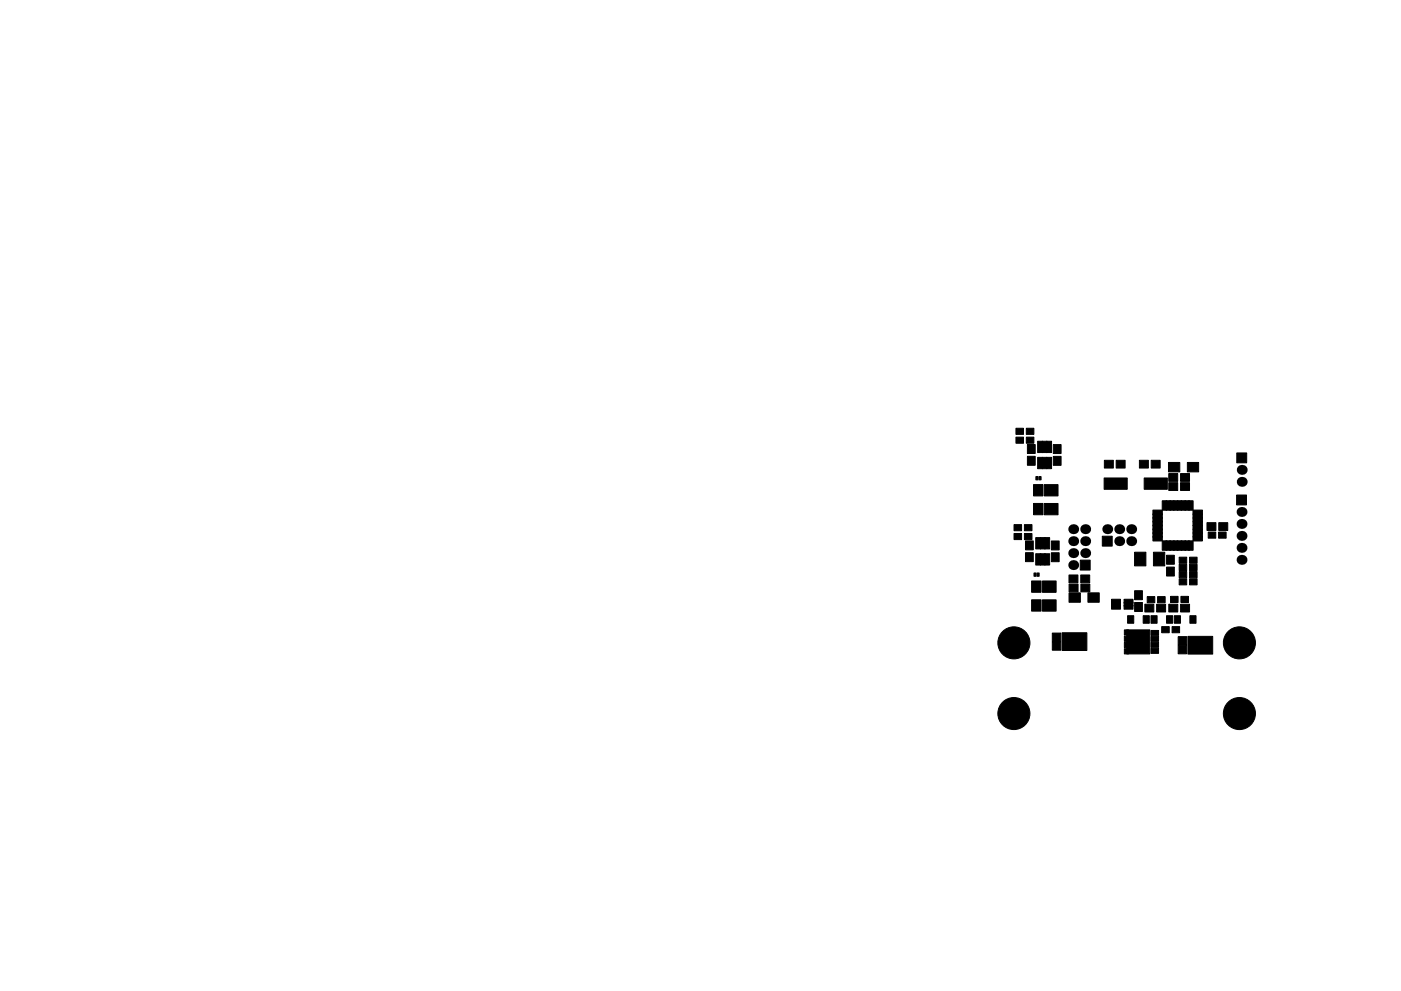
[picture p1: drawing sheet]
<svg xmlns="http://www.w3.org/2000/svg" width="297mm" height="210mm" viewBox="0 0 297 210" stroke-linecap="round" stroke-linejoin="round" font-family="sans-serif">
<g fill="#000" stroke="#000" stroke-width=".21">
<path d="M215.4 92.7h1.6v1.3h-1.6zM215.4 90.9h1.6v1.3h-1.6zM217.6 92.7h1.6v1.3h-1.6zM217.6 90.9h1.6v1.3h-1.6zM217.8 96.8h1.7v1.9h-1.7zM217.8 94.3h1.7v1.9h-1.7zM220 93.6h1.1v2.4h-1.1zM220 97h1.1v2.4h-1.1zM221 93.6h1v2.4h-1zM221 97h1v2.4h-1zM221.9 93.6h1.1v2.4h-1.1zM221.9 97h1.1v2.4h-1.1z"/>
<path d="M223.3 96.8h1.7v1.9h-1.7zM223.3 94.3h1.7v1.9h-1.7zM234.1 97.7h1.9v1.6h-1.9zM236.6 97.7h1.9v1.6h-1.9zM241.6 97.7h1.9v1.6h-1.9zM244.1 97.7h1.9v1.6h-1.9zM262.2 96.1h2.1v2.1h-2.1zM215 113.2h1.6v1.3h-1.6zM215 111.3h1.6v1.3h-1.6zM217.2 113.2h1.6v1.3h-1.6zM217.2 111.3h1.6v1.3h-1.6zM217.4 117.3h1.7v1.9h-1.7z"/>
<path d="M217.4 114.8h1.7v1.9h-1.7zM219.1 102.8h2v2.4h-2zM219.1 106.8h2v2.4h-2zM219.6 114.1h1v2.4h-1zM219.6 117.5h1v2.4h-1zM219.6 101.1h.5v.7h-.5zM220.5 114.1h1.1v2.4h-1.1zM220.5 117.5h1.1v2.4h-1.1zM220.3 101.1h.4v.7h-.4zM221.4 102.8h2.9v2.4h-2.9zM221.4 106.8h2.9v2.4h-2.9zM221.5 114.1h1v2.4h-1z"/>
<path d="M221.5 117.5h1v2.4h-1zM222.9 117.3h1.7v1.9h-1.7zM222.9 114.8h1.7v1.9h-1.7zM229 118.8h2.1v2.1h-2.1zM233.7 113.8h2.1v2.1h-2.1zM234.1 101.4h4.9v2.4h-4.9zM240.6 117.2h2.4v2.9h-2.4zM244.4 108.2h2v1h-2zM244.4 109h2v1h-2zM244.4 109.8h2v1h-2zM244.4 110.6h2v1h-2zM244.4 111.4h2v1h-2z"/>
<path d="M244.4 112.2h2v1h-2zM244.4 113h2v1h-2zM244.4 113.8h2v1h-2zM246.4 106.2h1v2h-1zM246.4 114.7h1v2h-1zM244.6 117.2h2.4v2.9h-2.4zM247.2 106.2h1v2h-1zM247.2 114.7h1v2h-1zM247.3 117.8h1.7v1.9h-1.7zM242.6 101.4h4.9v2.4h-4.9zM247.7 98.1h2.4v2h-2.4zM247.8 102.4h1.9v1.7h-1.9z"/>
<path d="M247.8 100.5h1.9v1.6h-1.9zM248 106.2h1v2h-1zM248 114.7h1v2h-1zM248.8 106.2h1v2h-1zM248.8 114.7h1v2h-1zM249.6 106.2h1v2h-1zM249.6 114.7h1v2h-1zM250 118.2h1.6v1.3h-1.6zM250.3 102.4h1.9v1.7h-1.9zM250.3 100.5h1.9v1.6h-1.9zM250.4 106.2h1v2h-1zM250.4 114.7h1v2h-1z"/>
<path d="M251.2 106.2h1v2h-1zM251.2 114.7h1v2h-1zM250 119.7h1.6v1.3h-1.6zM251.7 98.1h2.4v2h-2.4zM252 106.2h1v2h-1zM252 114.7h1v2h-1zM252.2 118.2h1.6v1.3h-1.6zM252.9 113.8h2v1h-2zM252.9 113h2v1h-2zM252.9 112.2h2v1h-2zM252.9 111.4h2v1h-2zM252.9 110.6h2v1h-2z"/>
<path d="M252.9 109.8h2v1h-2zM252.9 109h2v1h-2zM252.9 108.2h2v1h-2zM252.2 119.7h1.6v1.3h-1.6zM256.2 112.9h1.6v1.3h-1.6zM255.9 110.9h1.9v1.6h-1.9zM258.4 112.9h1.6v1.3h-1.6zM258.4 110.9h1.9v1.6h-1.9zM262.2 105h2.1v2.1h-2.1zM218.7 123.3h2v2.4h-2zM218.7 127.3h2v2.4h-2zM219.2 121.6h.5v.7h-.5z"/>
<path d="M219.9 121.6h.4v.7h-.4zM221 123.3h2.9v2.4h-2.9zM221 127.3h2.9v2.4h-2.9zM223.1 134.3h1.8v1.8h-1.8zM223.1 136.2h1.8v1.8h-1.8zM226.6 122h1.9v1.6h-1.9zM226.7 125.8h2.4v2h-2.4zM226.7 123.9h1.9v1.7h-1.9zM229.1 122h1.9v1.6h-1.9zM229.2 123.9h1.9v1.7h-1.9zM225.2 134.3h5.2v3.7h-5.2zM230.7 125.8h2.4v2h-2.4z"/>
<path d="M235.7 127.1h1.9v.8h-1.9zM235.7 127.8h1.9v.8h-1.9zM235.7 128.4h1.9v.8h-1.9zM239.1 130.6h1.3v1.6h-1.3zM238.4 137.6h.9v1.1h-.9zM238.4 136.3h.9v1.1h-.9zM238.4 135h.9v1.1h-.9zM238.4 133.6h.9v1.1h-.9zM238.3 128.4h1.9v.8h-1.9zM238.3 127.8h1.9v.8h-1.9zM238.3 127.1h1.9v.8h-1.9zM240.6 127.8h1.6v1.9h-1.6z"/>
<path d="M240.6 125.3h1.6v1.9h-1.6zM242.4 130.6h1.3v1.6h-1.3zM242.7 128.2h1.9v1.6h-1.9zM238.9 133.6h4.9v5.1h-4.9zM244 130.6h1.3v1.6h-1.3zM243.2 126.6h1.6v1.3h-1.6zM245.2 128.2h1.9v1.6h-1.9zM244 133.8h1.6v1h-1.6zM244 135h1.6v1.1h-1.6zM244 136.3h1.6v1h-1.6zM244 137.6h1.6v1h-1.6zM246.3 132.9h1.6v1.3h-1.6z"/>
<path d="M245.4 126.6h1.6v1.3h-1.6zM247.3 130.6h1.3v1.6h-1.3zM247.3 120.3h1.7v1.9h-1.7zM247.8 128.2h1.9v1.6h-1.9zM248.5 132.9h1.6v1.3h-1.6zM249 130.6h1.3v1.6h-1.3zM248.2 126.5h1.6v1.3h-1.6zM249.8 135.1h1.8v1.8h-1.8zM249.8 136.9h1.8v1.8h-1.8zM250 122.8h1.6v1.3h-1.6zM250.3 128.2h1.9v1.6h-1.9zM250 121.3h1.6v1.3h-1.6z"/>
<path d="M250.4 126.5h1.6v1.3h-1.6zM252.2 122.8h1.6v1.3h-1.6zM252.3 130.6h1.3v1.6h-1.3zM252.2 121.3h1.6v1.3h-1.6zM251.9 135h5.2v3.8h-5.2z"/>
<circle cx="212.6" cy="136.4" r=".5"/>
<circle cx="213.3" cy="134.7" r=".5"/>
<circle cx="213.3" cy="138.1" r=".5"/>
<circle cx="215" cy="134" r=".5"/>
<circle cx="215" cy="138.8" r=".5"/>
<circle cx="215" cy="136.4" r="3.4"/>
<circle cx="216.7" cy="134.7" r=".5"/>
<circle cx="216.7" cy="138.1" r=".5"/>
<circle cx="217.4" cy="136.4" r=".5"/>
<circle cx="260.4" cy="136.4" r=".5"/>
<circle cx="261.1" cy="138.1" r=".5"/>
<circle cx="261.1" cy="134.7" r=".5"/>
<circle cx="262.8" cy="134" r=".5"/>
<circle cx="262.8" cy="138.8" r=".5"/>
<circle cx="262.8" cy="136.4" r="3.4"/>
<circle cx="264.5" cy="134.7" r=".5"/>
<circle cx="264.5" cy="138.1" r=".5"/>
<circle cx="265.2" cy="136.4" r=".5"/>
<circle cx="212.6" cy="151.4" r=".5"/>
<circle cx="213.3" cy="149.7" r=".5"/>
<circle cx="213.3" cy="153.1" r=".5"/>
<circle cx="215" cy="149" r=".5"/>
<circle cx="215" cy="153.8" r=".5"/>
<circle cx="215" cy="151.4" r="3.4"/>
<circle cx="216.7" cy="149.7" r=".5"/>
<circle cx="216.7" cy="153.1" r=".5"/>
<circle cx="217.4" cy="151.4" r=".5"/>
<circle cx="260.4" cy="151.4" r=".5"/>
<circle cx="261.1" cy="149.7" r=".5"/>
<circle cx="261.1" cy="153.1" r=".5"/>
<circle cx="262.8" cy="153.8" r=".5"/>
<circle cx="262.8" cy="149" r=".5"/>
<circle cx="262.8" cy="151.4" r="3.4"/>
<circle cx="264.5" cy="149.7" r=".5"/>
<circle cx="264.5" cy="153.1" r=".5"/>
<circle cx="265.2" cy="151.4" r=".5"/>
</g>
<g fill="#000">
<circle cx="263.3" cy="99.7" r="1.05"/>
<circle cx="227.5" cy="114.8" r="1.05"/>
<circle cx="227.5" cy="117.4" r="1.05"/>
<circle cx="227.5" cy="112.3" r="1.05"/>
<circle cx="227.5" cy="119.9" r="1.05"/>
<circle cx="230.1" cy="112.3" r="1.05"/>
<circle cx="230.1" cy="114.8" r="1.05"/>
<circle cx="230.1" cy="117.4" r="1.05"/>
<circle cx="234.8" cy="112.3" r="1.05"/>
<circle cx="237.3" cy="114.8" r="1.05"/>
<circle cx="237.3" cy="112.3" r="1.05"/>
<circle cx="239.8" cy="114.8" r="1.05"/>
<circle cx="239.8" cy="112.3" r="1.05"/>
<circle cx="263.2" cy="108.6" r="1.05"/>
<circle cx="263.2" cy="113.7" r="1.05"/>
<circle cx="263.2" cy="116.2" r="1.05"/>
<circle cx="263.2" cy="111.2" r="1.05"/>
<circle cx="263.2" cy="118.8" r="1.05"/>
<circle cx="263.3" cy="102.2" r="1.05"/>
</g>
</svg>
